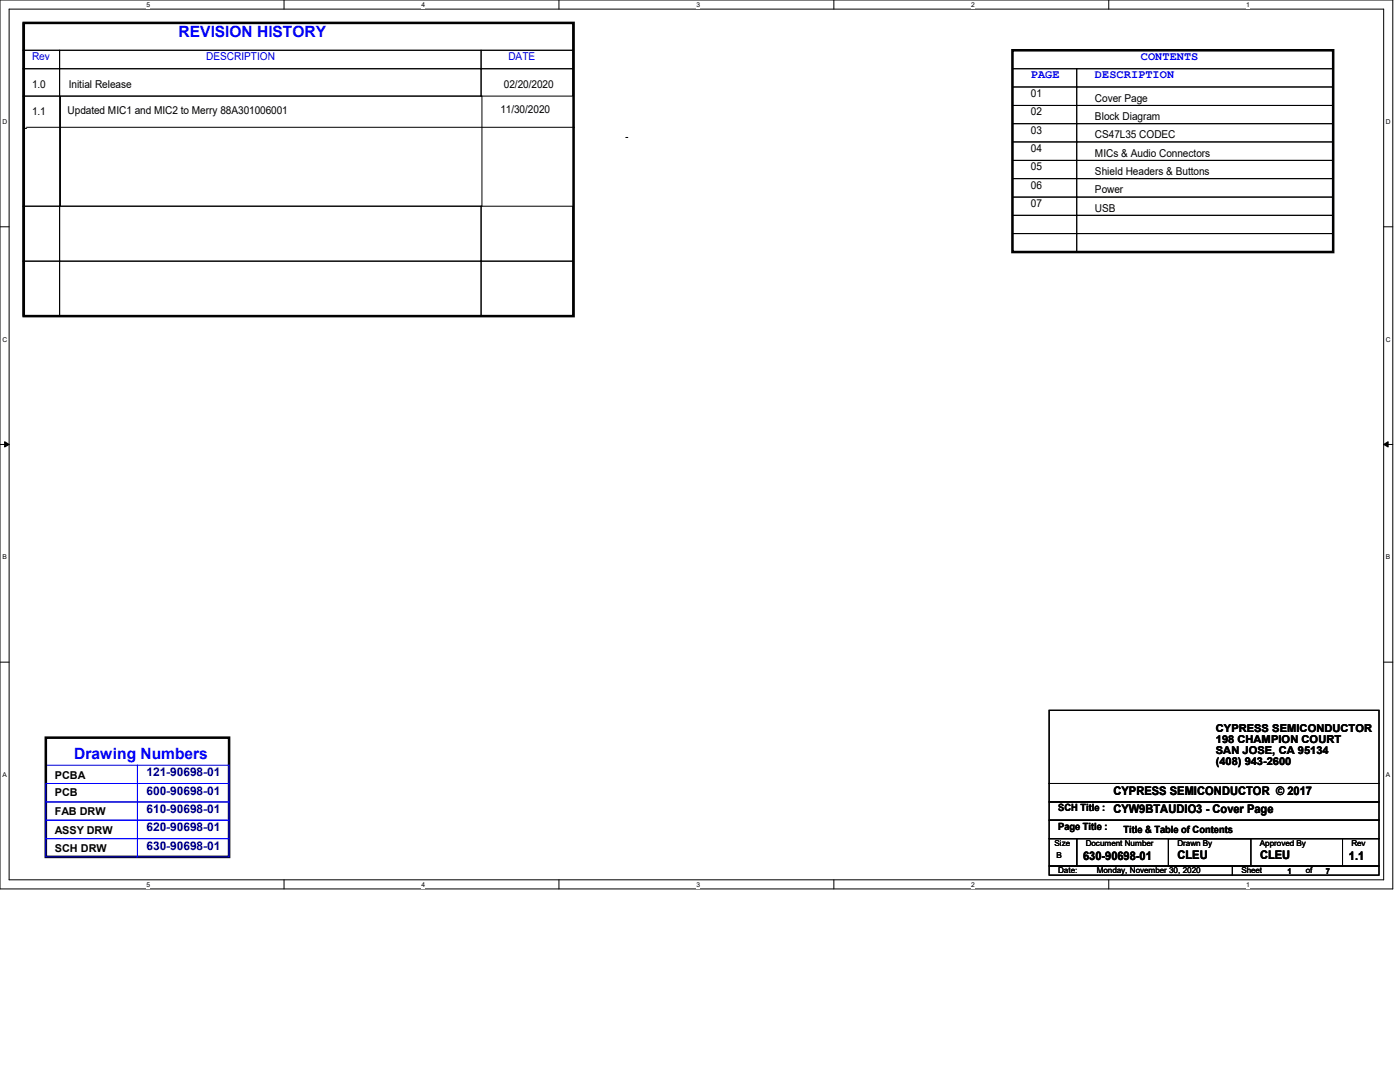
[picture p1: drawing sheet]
<svg xmlns="http://www.w3.org/2000/svg" width="279mm" height="216mm" viewBox="0 0 279 216" stroke-linecap="round" stroke-linejoin="round" font-family="sans-serif">
<defs><g id="words">
<g font-size="3.1" fill="#00f">
<text x="35.6" y="7.5">REVISION HISTORY</text>
<text x="14.8" y="151.4">Drawing Numbers</text>
</g>
<g font-size="2.4" fill="#00f">
<text x="227.7" y="12">CONTENTS</text>
<text x="205.7" y="15.7">PAGE</text>
<text x="218.5" y="15.7">DESCRIPTION</text>
</g>
<g font-size="2.4" fill="#000080">
<text x="29.3" y="154.9">121-90698-01</text>
<text x="29.3" y="158.5">600-90698-01</text>
<text x="29.3" y="162.2">610-90698-01</text>
<text x="29.3" y="165.9">620-90698-01</text>
<text x="29.3" y="169.5">630-90698-01</text>
</g>
<g font-size="2.4">
<text x="222.2" y="158.5">CYPRESS SEMICONDUCTOR © 2017</text>
<text x="222.2" y="162.2">CYW9BTAUDIO3 - Cover Page</text>
<text x="216.2" y="171.5">630-90698-01</text>
<text x="235" y="171.4">CLEU</text>
<text x="251.5" y="171.4">CLEU</text>
<text x="269.2" y="171.5">1.1</text>
</g>
<g font-size="2.2" fill="#00f">
<text x="6.4" y="12">Rev</text>
<text x="41.1" y="12">DESCRIPTION</text>
<text x="101.5" y="12">DATE</text>
</g>
<g font-size="2.2">
<text x="6.4" y="17.5">1.0</text>
<text x="13.7" y="17.5">Initial Release</text>
<text x="100.6" y="17.5">02/20/2020</text>
<text x="6.4" y="23">1.1</text>
<text x="13.5" y="22.6">Updated MIC1 and MIC2 to Merry 88A301006001</text>
<text x="99.9" y="22.5">11/30/2020</text>
<text x="205.7" y="19.3">01</text>
<text x="205.7" y="23">02</text>
<text x="218.5" y="23.9">Block Diagram</text>
<text x="218.5" y="20.3">Cover Page</text>
<text x="205.7" y="26.7">03</text>
<text x="218.5" y="27.6">CS47L35 CODEC</text>
<text x="205.7" y="30.3">04</text>
<text x="205.7" y="34">05</text>
<text x="218.5" y="31.2">MICs &amp; Audio Connectors</text>
<text x="218.5" y="34.9">Shield Headers &amp; Buttons</text>
<text x="205.7" y="37.6">06</text>
<text x="205.7" y="41.3">07</text>
<text x="218.5" y="38.6">Power</text>
<text x="218.5" y="42.2">USB</text>
<text x="242.7" y="146">CYPRESS SEMICONDUCTOR</text>
<text x="242.7" y="148.2">198 CHAMPION COURT</text>
<text x="11" y="155.4">PCBA</text>
<text x="242.7" y="150.4">SAN JOSE, CA 95134</text>
<text x="242.7" y="152.7">(408) 943-2600</text>
<text x="11" y="158.9">PCB</text>
<text x="11" y="162.6">FAB DRW</text>
<text x="11" y="166.4">ASSY DRW</text>
<text x="11" y="169.9">SCH DRW</text>
</g>
<g font-size="2">
<text x="211.2" y="161.9">SCH Title :</text>
<text x="211.2" y="165.5">Page Title :</text>
<text x="224.2" y="166.2">Title &amp; Table of Contents</text>
</g>
<g font-size="1.6">
<text x="210.5" y="168.8">Size</text>
<text x="210.9" y="171.2">B</text>
<text x="216.7" y="168.8">Document Number</text>
<text x="235" y="168.8">Drawn By</text>
<text x="251.5" y="168.8">Approved By</text>
<text x="269.7" y="168.8">Rev</text>
<text x="211.2" y="174.2">Date:</text>
<text x="218.9" y="174.2">Monday, November 30, 2020</text>
<text x="247.8" y="174.2">Sheet</text>
<text x="256.9" y="174.3">1</text>
<text x="260.6" y="174.2">of</text>
<text x="264.6" y="174.3">7</text>
</g>
<g font-size="1.3">
<text x="29.3" y="1.4">5</text>
<text x="84.1" y="1.4">4</text>
<text x="139" y="1.4">3</text>
<text x="193.8" y="1.4">2</text>
<text x="248.7" y="1.4">1</text>
<text x=".5" y="24.7">D</text>
<text x="276.6" y="24.7">D</text>
<text x=".5" y="68.2">C</text>
<text x="276.6" y="68.2">C</text>
<text x=".5" y="111.6">B</text>
<text x="276.6" y="111.6">B</text>
<text x=".5" y="155">A</text>
<text x="276.6" y="155">A</text>
<text x="29.3" y="177">5</text>
<text x="84.1" y="177">4</text>
<text x="139" y="177">3</text>
<text x="193.8" y="177">2</text>
<text x="248.7" y="177">1</text>
</g>
</g></defs>
<path d="M0 0h278v177.4h-278zM1.8 1.8h274.3v173.8h-274.3z" fill="none" stroke="#000" stroke-width=".2"/>
<g fill="#fff">
<path d="M29.3 .2h.7v1.5h-.7z"/>
<path d="M29.3 175.8h.7v1.4h-.7z"/>
</g>
<path d="M56.7 0v1.8M56.7 175.6v1.8" fill="none" stroke="#000" stroke-width=".2"/>
<g fill="#fff">
<path d="M84.1 .2h.7v1.5h-.7z"/>
<path d="M84.1 175.8h.7v1.4h-.7z"/>
</g>
<path d="M111.5 0v1.8M111.5 175.6v1.8" fill="none" stroke="#000" stroke-width=".2"/>
<g fill="#fff">
<path d="M139 .2h.7v1.5h-.7z"/>
<path d="M139 175.8h.7v1.4h-.7z"/>
</g>
<path d="M166.4 0v1.8M166.4 175.6v1.8" fill="none" stroke="#000" stroke-width=".2"/>
<g fill="#fff">
<path d="M193.8 .2h.8v1.5h-.8z"/>
<path d="M193.8 175.8h.8v1.4h-.8z"/>
</g>
<path d="M221.3 0v1.8M221.3 175.6v1.8" fill="none" stroke="#000" stroke-width=".2"/>
<g fill="#fff">
<path d="M248.7 .2h.7v1.5h-.7z"/>
<path d="M248.7 175.8h.7v1.4h-.7z"/>
<path d="M.5 23.5h.9v1.5h-.9z"/>
<path d="M276.6 23.5h.9v1.5h-.9z"/>
<path d="M.5 67h.9v1.5h-.9z"/>
<path d="M276.6 67h.9v1.5h-.9z"/>
</g>
<path d="M0 45.3h1.8M276.1 45.3h1.9" fill="none" stroke="#000" stroke-width=".2"/>
<g fill="#fff">
<path d="M.5 110.4h.8v1.5h-.8z"/>
<path d="M276.6 110.4h.9v1.5h-.9z"/>
</g>
<path d="M0 88.7h1.8M276.1 88.7h1.9" fill="none" stroke="#000" stroke-width=".2"/>
<path d="M.9 88.1l.9 .6-.9 .5zM276.1 88.7l.9-.6v1.1z" fill="#000" stroke="#000" stroke-width=".2"/>
<g fill="#fff">
<path d="M.5 153.8h.8v1.5h-.8z"/>
<path d="M276.6 153.8h.9v1.5h-.9z"/>
</g>
<g fill="none" stroke="#000" stroke-width=".2">
<path d="M4.6 4.6h109.7v5.4h-109.7zM4.6 13.7h7.3v5.5h-7.3zM4.6 10h7.3v3.7h-7.3zM4.6 19.2h7.3v21.9h-7.3zM11.9 10h84.1v3.7h-84.1zM11.9 13.7h84.1v5.5h-84.1zM12.1 19.2h84.1v21.9h-84.1zM96 13.7h18.3v5.5h-18.3zM96 10h18.3v3.7h-18.3zM202.1 10h64v3.7h-64zM202.1 17.4h12.8v3.6h-12.8zM202.1 13.7h12.8v3.7h-12.8z"/>
<path d="M214.9 13.7h51.2v3.7h-51.2zM214.9 17.4h51.2v3.6h-51.2zM4.7 25.6h.4M5.1 25.6h.1M5.3 25.4h109.2M114.5 25.4h.1M124.9 27.4h.2M125.1 27.4h.1M202.1 21h12.8v3.7h-12.8zM202.1 24.7h12.8v3.6h-12.8zM202.1 28.3h12.8v3.7h-12.8zM202.1 32h12.8v3.6h-12.8z"/>
<path d="M202.1 35.6h12.8v3.7h-12.8zM202.1 39.3h12.8v3.7h-12.8zM214.9 21h51.2v3.7h-51.2zM214.9 24.7h51.2v3.6h-51.2zM214.9 28.3h51.2v3.7h-51.2zM214.9 32h51.2v3.6h-51.2zM214.9 35.6h51.2v3.7h-51.2zM214.9 39.3h51.2v3.7h-51.2zM4.6 41.1h7.3v11h-7.3zM4.6 52.1h7.3v11h-7.3zM11.9 41.1h84.1v11h-84.1zM11.9 52.1h84.1v11h-84.1z"/>
<path d="M96 41.1h18.3v11h-18.3zM96 52.1h18.3v11h-18.3zM202.1 43h12.8v3.6h-12.8zM202.1 46.6h12.8v3.7h-12.8zM214.9 43h51.2v3.6h-51.2zM214.9 46.6h51.2v3.7h-51.2zM0 132.1h1.8M276.1 132.1h1.9M209.4 156.3h65.8v3.7h-65.8zM209.4 141.7h65.8v14.6h-65.8zM209.4 160h65.8v3.7h-65.8zM209.4 167.3h5.5v5.5h-5.5z"/>
<path d="M209.4 172.8h36.6v1.8h-36.6zM209.4 163.7h65.8v3.6h-65.8zM214.9 167.3h53v5.5h-53zM233.2 167.3h16.4v5.5h-16.4zM246 172.8h29.2v1.8h-29.2zM267.9 167.3h7.3v5.5h-7.3z"/>
</g>
<path d="M4.7 4.6h109.8v58.5h-109.8zM202.1 10h64v40.3h-64zM9.1 147.2h36.6v23.8h-36.6z" fill="none" stroke="#000" stroke-width=".51"/>
<path d="M9.1 152.7h18.3v3.6h-18.3zM9.1 156.3h18.3v3.7h-18.3zM27.4 152.7h18.3v3.6h-18.3zM27.4 156.3h18.3v3.7h-18.3zM9.1 160h18.3v3.7h-18.3zM9.1 163.7h18.3v3.6h-18.3zM9.1 167.3h18.3v3.7h-18.3zM27.4 160h18.3v3.7h-18.3zM27.4 163.7h18.3v3.6h-18.3zM27.4 167.3h18.3v3.7h-18.3z" fill="none" stroke="#00f" stroke-width=".2"/>
<use href="#words"/>
</svg>
